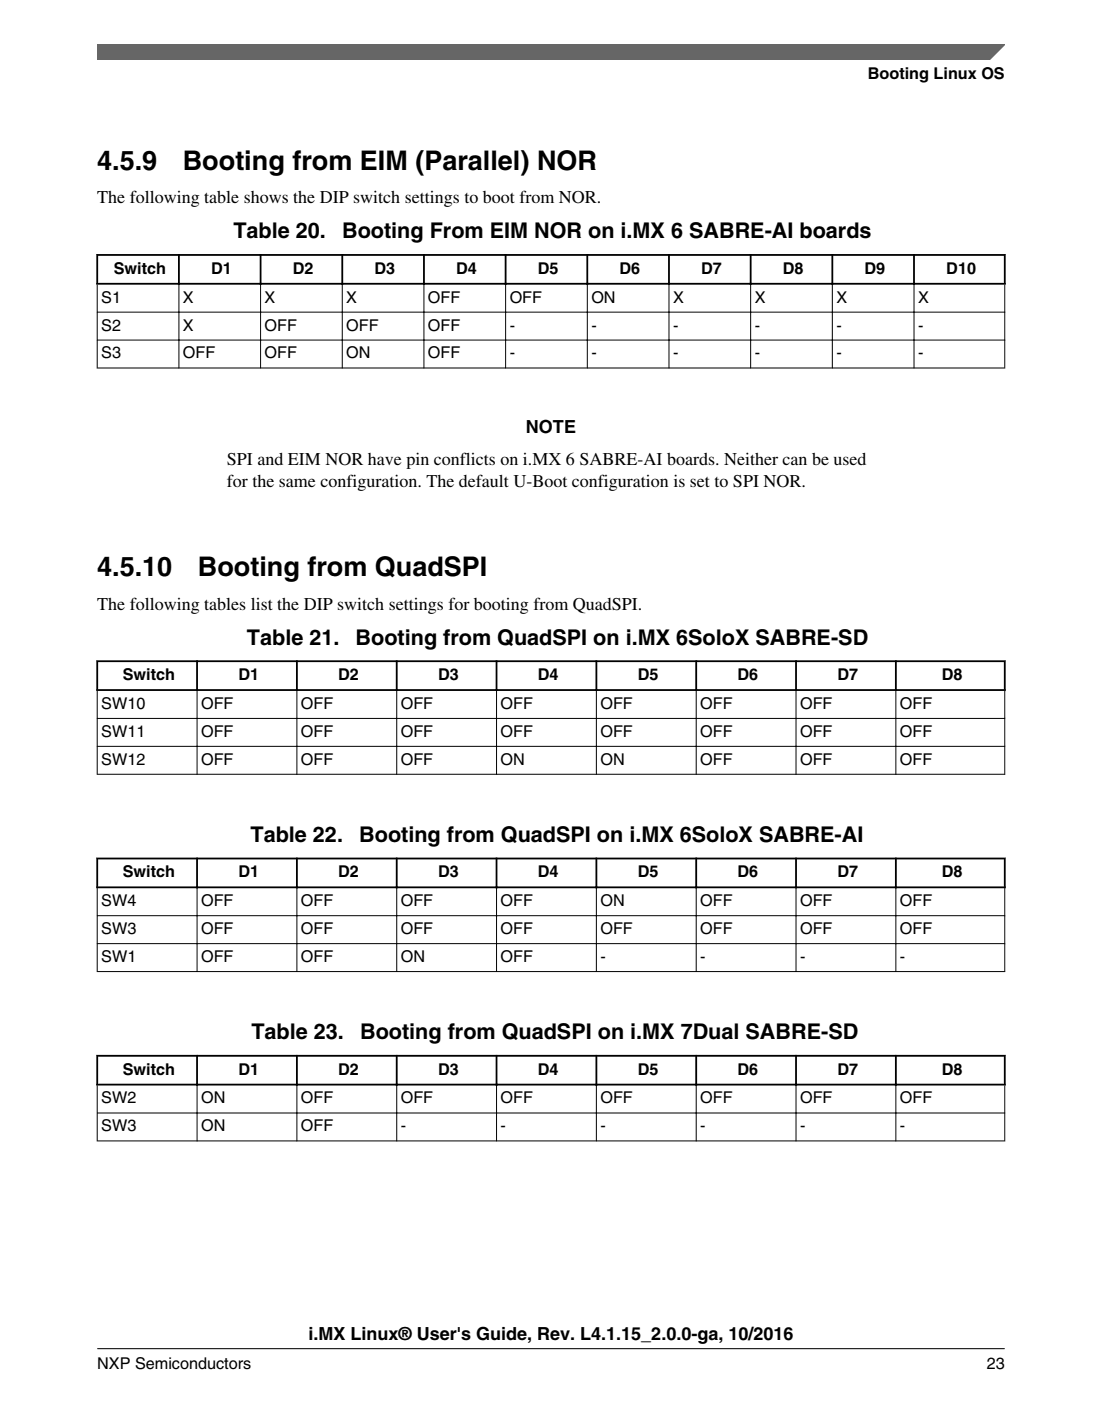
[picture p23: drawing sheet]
<svg xmlns="http://www.w3.org/2000/svg" width="216mm" height="274mm" viewBox="0 0 216 274" stroke-linecap="round" stroke-linejoin="round" font-family="sans-serif">
<defs><g id="words">
<g font-size="5.3">
<text x="19" y="33.2">4.5.9</text>
<text x="35.8" y="33.2">Booting from EIM (Parallel) NOR</text>
<text x="19" y="112.7">4.5.10</text>
<text x="38.8" y="112.7">Booting from QuadSPI</text>
</g>
<g font-size="4.2">
<text x="45.7" y="46.7">Table 20.</text>
<text x="67" y="46.7">Booting From EIM NOR on i.MX 6 SABRE-AI boards</text>
<text x="48.4" y="126.2">Table 21.</text>
<text x="69.7" y="126.2">Booting from QuadSPI on i.MX 6SoloX SABRE-SD</text>
<text x="49.1" y="164.8">Table 22.</text>
<text x="70.4" y="164.8">Booting from QuadSPI on i.MX 6SoloX SABRE-AI</text>
<text x="49.3" y="203.5">Table 23.</text>
<text x="70.6" y="203.5">Booting from QuadSPI on i.MX 7Dual SABRE-SD</text>
</g>
<g font-size="3.5">
<text x="19" y="39.8">The following table shows the DIP switch settings to boot from NOR.</text>
<text x="103" y="84.7">NOTE</text>
<text x="44.4" y="91.1">SPI and EIM NOR have pin conflicts on i.MX 6 SABRE-AI boards. Neither can be used</text>
<text x="44.4" y="95.4">for the same configuration. The default U-Boot configuration is set to SPI NOR.</text>
<text x="19" y="119.4">The following tables list the DIP switch settings for booting from QuadSPI.</text>
<text x="60.4" y="262.3">i.MX Linux® User's Guide, Rev. L4.1.15_2.0.0-ga, 10/2016</text>
</g>
<g font-size="3.2">
<text x="170" y="15.5">Booting Linux OS</text>
<text x="22.3" y="53.6">Switch</text>
<text x="41.4" y="53.6">D1</text>
<text x="57.4" y="53.6">D2</text>
<text x="73.4" y="53.6">D3</text>
<text x="89.4" y="53.6">D4</text>
<text x="105.4" y="53.6">D5</text>
<text x="121.4" y="53.6">D6</text>
<text x="137.4" y="53.6">D7</text>
<text x="153.4" y="53.6">D8</text>
<text x="169.4" y="53.6">D9</text>
<text x="185.4" y="53.6">D10</text>
<text x="19.8" y="59.3">S1</text>
<text x="35.8" y="59.3">X</text>
<text x="51.8" y="59.3">X</text>
<text x="67.8" y="59.3">X</text>
<text x="83.9" y="59.3">OFF</text>
<text x="99.9" y="59.3">OFF</text>
<text x="115.9" y="59.3">ON</text>
<text x="131.9" y="59.3">X</text>
<text x="147.9" y="59.3">X</text>
<text x="163.9" y="59.3">X</text>
<text x="179.9" y="59.3">X</text>
<text x="19.8" y="64.7">S2</text>
<text x="35.8" y="64.7">X</text>
<text x="51.8" y="64.7">OFF</text>
<text x="67.8" y="64.7">OFF</text>
<text x="83.9" y="64.7">OFF</text>
<text x="99.9" y="64.7">-</text>
<text x="115.9" y="64.7">-</text>
<text x="131.9" y="64.7">-</text>
<text x="147.9" y="64.7">-</text>
<text x="163.9" y="64.7">-</text>
<text x="179.9" y="64.7">-</text>
<text x="19.8" y="70.2">S3</text>
<text x="35.8" y="70.2">OFF</text>
<text x="51.8" y="70.2">OFF</text>
<text x="67.8" y="70.2">ON</text>
<text x="83.9" y="70.2">OFF</text>
<text x="99.9" y="70.2">-</text>
<text x="115.9" y="70.2">-</text>
<text x="131.9" y="70.2">-</text>
<text x="147.9" y="70.2">-</text>
<text x="163.9" y="70.2">-</text>
<text x="179.9" y="70.2">-</text>
<text x="24.1" y="133.2">Switch</text>
<text x="46.7" y="133.2">D1</text>
<text x="66.3" y="133.2">D2</text>
<text x="85.8" y="133.2">D3</text>
<text x="105.4" y="133.2">D4</text>
<text x="124.9" y="133.2">D5</text>
<text x="144.5" y="133.2">D6</text>
<text x="164.1" y="133.2">D7</text>
<text x="184.5" y="133.2">D8</text>
<text x="19.8" y="138.8">SW10</text>
<text x="39.4" y="138.8">OFF</text>
<text x="59" y="138.8">OFF</text>
<text x="78.5" y="138.8">OFF</text>
<text x="98.1" y="138.8">OFF</text>
<text x="117.6" y="138.8">OFF</text>
<text x="137.2" y="138.8">OFF</text>
<text x="156.7" y="138.8">OFF</text>
<text x="176.3" y="138.8">OFF</text>
<text x="19.8" y="144.3">SW11</text>
<text x="19.8" y="149.7">SW12</text>
<text x="39.4" y="144.3">OFF</text>
<text x="39.4" y="149.7">OFF</text>
<text x="59" y="144.3">OFF</text>
<text x="59" y="149.7">OFF</text>
<text x="78.5" y="144.3">OFF</text>
<text x="78.5" y="149.7">OFF</text>
<text x="98.1" y="144.3">OFF</text>
<text x="98.1" y="149.7">ON</text>
<text x="117.6" y="144.3">OFF</text>
<text x="117.6" y="149.7">ON</text>
<text x="137.2" y="144.3">OFF</text>
<text x="137.2" y="149.7">OFF</text>
<text x="156.7" y="144.3">OFF</text>
<text x="156.7" y="149.7">OFF</text>
<text x="176.3" y="144.3">OFF</text>
<text x="176.3" y="149.7">OFF</text>
<text x="24.1" y="171.8">Switch</text>
<text x="46.7" y="171.8">D1</text>
<text x="66.3" y="171.8">D2</text>
<text x="85.8" y="171.8">D3</text>
<text x="105.4" y="171.8">D4</text>
<text x="124.9" y="171.8">D5</text>
<text x="144.5" y="171.8">D6</text>
<text x="164.1" y="171.8">D7</text>
<text x="184.5" y="171.8">D8</text>
<text x="19.8" y="177.4">SW4</text>
<text x="39.4" y="177.4">OFF</text>
<text x="59" y="177.4">OFF</text>
<text x="78.5" y="177.4">OFF</text>
<text x="98.1" y="177.4">OFF</text>
<text x="117.6" y="177.4">ON</text>
<text x="137.2" y="177.4">OFF</text>
<text x="156.7" y="177.4">OFF</text>
<text x="176.3" y="177.4">OFF</text>
<text x="19.8" y="182.9">SW3</text>
<text x="39.4" y="182.9">OFF</text>
<text x="59" y="182.9">OFF</text>
<text x="78.5" y="182.9">OFF</text>
<text x="98.1" y="182.9">OFF</text>
<text x="117.6" y="182.9">OFF</text>
<text x="137.2" y="182.9">OFF</text>
<text x="156.7" y="182.9">OFF</text>
<text x="176.3" y="182.9">OFF</text>
<text x="19.8" y="188.4">SW1</text>
<text x="39.4" y="188.4">OFF</text>
<text x="59" y="188.4">OFF</text>
<text x="78.5" y="188.4">ON</text>
<text x="98.1" y="188.4">OFF</text>
<text x="117.6" y="188.4">-</text>
<text x="137.2" y="188.4">-</text>
<text x="156.7" y="188.4">-</text>
<text x="176.3" y="188.4">-</text>
<text x="24.1" y="210.4">Switch</text>
<text x="46.7" y="210.4">D1</text>
<text x="66.3" y="210.4">D2</text>
<text x="85.8" y="210.4">D3</text>
<text x="105.4" y="210.4">D4</text>
<text x="124.9" y="210.4">D5</text>
<text x="144.5" y="210.4">D6</text>
<text x="164.1" y="210.4">D7</text>
<text x="184.5" y="210.4">D8</text>
<text x="19.8" y="216.1">SW2</text>
<text x="19.8" y="221.5">SW3</text>
<text x="39.4" y="216.1">ON</text>
<text x="39.4" y="221.5">ON</text>
<text x="59" y="216.1">OFF</text>
<text x="59" y="221.5">OFF</text>
<text x="78.5" y="216.1">OFF</text>
<text x="78.5" y="221.5">-</text>
<text x="98.1" y="216.1">OFF</text>
<text x="98.1" y="221.5">-</text>
<text x="117.6" y="216.1">OFF</text>
<text x="117.6" y="221.5">-</text>
<text x="137.2" y="216.1">OFF</text>
<text x="137.2" y="221.5">-</text>
<text x="156.7" y="216.1">OFF</text>
<text x="156.7" y="221.5">-</text>
<text x="176.3" y="216.1">OFF</text>
<text x="176.3" y="221.5">-</text>
<text x="19.1" y="268">NXP Semiconductors</text>
<text x="193.3" y="268">23</text>
</g>
</g></defs>
<g fill="none" stroke="#000" stroke-width=".35">
<path d="M18.9 49.9h178.1M18.9 55.6h178.1M19 49.7v6M35.1 49.7v6M51.1 49.7v6M67.1 49.7v6M83.1 49.7v6M99.1 49.7v6M115.1 49.7v6M131.1 49.7v6M147.1 49.7v6M163.1 49.7v6"/>
<path d="M179.1 49.7v6M196.8 49.7v6"/>
</g>
<g fill="none" stroke="#000" stroke-width=".2">
<path d="M19 55.7v16.4M35.1 55.4v16.7M51.1 55.4v16.7M67.1 55.4v16.7M83.1 55.4v16.7M99.1 55.4v16.7M115.1 55.4v16.7M131.1 55.4v16.7M147.1 55.4v16.7M163.1 55.4v16.7M179.1 55.4v16.7M196.8 55.7v16.4"/>
<path d="M19 61.1h177.9M19 66.6h177.9M19 72.1h177.9"/>
</g>
<g fill="#fff">
<path d="M19 122.6h177.8v30.9h-177.8z" fill-rule="evenodd"/>
<path d="M19.2 129.6h19.2v5.3h-19.2z" fill-rule="evenodd"/>
<path d="M38.8 129.6h19.2v5.3h-19.2z" fill-rule="evenodd"/>
<path d="M58.3 129.6h19.2v5.3h-19.2z" fill-rule="evenodd"/>
<path d="M77.9 129.6h19.2v5.3h-19.2z" fill-rule="evenodd"/>
<path d="M97.5 129.6h19.2v5.3h-19.2z" fill-rule="evenodd"/>
<path d="M117 129.6h19.2v5.3h-19.2z" fill-rule="evenodd"/>
<path d="M136.6 129.6h19.2v5.3h-19.2z" fill-rule="evenodd"/>
<path d="M156.1 129.6h19.2v5.3h-19.2z" fill-rule="evenodd"/>
<path d="M175.7 129.6h21v5.3h-21z" fill-rule="evenodd"/>
<path d="M19.1 135.3h19.4v5.3h-19.4z" fill-rule="evenodd"/>
<path d="M38.7 135.3h19.4v5.3h-19.4z" fill-rule="evenodd"/>
<path d="M58.3 135.3h19.3v5.3h-19.3z" fill-rule="evenodd"/>
<path d="M77.8 135.3h19.4v5.3h-19.4z" fill-rule="evenodd"/>
<path d="M97.4 135.3h19.4v5.3h-19.4z" fill-rule="evenodd"/>
<path d="M116.9 135.3h19.4v5.3h-19.4z" fill-rule="evenodd"/>
<path d="M136.5 135.3h19.4v5.3h-19.4z" fill-rule="evenodd"/>
<path d="M156 135.3h19.4v5.3h-19.4z" fill-rule="evenodd"/>
<path d="M175.6 135.3h21.2v5.3h-21.2z" fill-rule="evenodd"/>
<path d="M19.1 140.8h19.4v5.2h-19.4z" fill-rule="evenodd"/>
<path d="M38.7 140.8h19.4v5.2h-19.4z" fill-rule="evenodd"/>
<path d="M58.3 140.8h19.3v5.2h-19.3z" fill-rule="evenodd"/>
<path d="M77.8 140.8h19.4v5.2h-19.4z" fill-rule="evenodd"/>
<path d="M97.4 140.8h19.4v5.2h-19.4z" fill-rule="evenodd"/>
<path d="M116.9 140.8h19.4v5.2h-19.4z" fill-rule="evenodd"/>
<path d="M136.5 140.8h19.4v5.2h-19.4z" fill-rule="evenodd"/>
<path d="M156 140.8h19.4v5.2h-19.4z" fill-rule="evenodd"/>
<path d="M175.6 140.8h21.2v5.2h-21.2z" fill-rule="evenodd"/>
<path d="M19.1 146.2h19.4v5.3h-19.4z" fill-rule="evenodd"/>
<path d="M38.7 146.2h19.4v5.3h-19.4z" fill-rule="evenodd"/>
<path d="M58.3 146.2h19.3v5.3h-19.3z" fill-rule="evenodd"/>
<path d="M77.8 146.2h19.4v5.3h-19.4z" fill-rule="evenodd"/>
<path d="M97.4 146.2h19.4v5.3h-19.4z" fill-rule="evenodd"/>
<path d="M116.9 146.2h19.4v5.3h-19.4z" fill-rule="evenodd"/>
<path d="M136.5 146.2h19.4v5.3h-19.4z" fill-rule="evenodd"/>
<path d="M156 146.2h19.4v5.3h-19.4z" fill-rule="evenodd"/>
<path d="M175.6 146.2h21.2v5.3h-21.2z" fill-rule="evenodd"/>
</g>
<path d="M18.9 129.5h178.1M18.9 135.1h178.1M19 129.3v6M38.6 129.3v6M58.2 129.3v6M77.7 129.3v6M97.3 129.3v6M116.8 129.3v6M136.4 129.3v6M156 129.3v6M175.5 129.3v6M196.8 129.3v6" fill="none" stroke="#000" stroke-width=".35"/>
<g fill="none" stroke="#000" stroke-width=".2">
<path d="M19 135.3v16.4M38.6 134.9v16.8M58.2 134.9v16.8M77.7 134.9v16.8M97.3 134.9v16.8M116.8 134.9v16.8M136.4 134.9v16.8M156 134.9v16.8M175.5 134.9v16.8M196.8 135.3v16.4M19 140.7h177.9M19 146.1h177.9"/>
<path d="M19 151.6h177.9"/>
</g>
<g fill="#fff">
<path d="M19 161.2h177.8v30.9h-177.8z" fill-rule="evenodd"/>
<path d="M19.2 168.3h19.2v5.3h-19.2z" fill-rule="evenodd"/>
<path d="M38.8 168.3h19.2v5.3h-19.2z" fill-rule="evenodd"/>
<path d="M58.3 168.3h19.2v5.3h-19.2z" fill-rule="evenodd"/>
<path d="M77.9 168.3h19.2v5.3h-19.2z" fill-rule="evenodd"/>
<path d="M97.5 168.3h19.2v5.3h-19.2z" fill-rule="evenodd"/>
<path d="M117 168.3h19.2v5.3h-19.2z" fill-rule="evenodd"/>
<path d="M136.6 168.3h19.2v5.3h-19.2z" fill-rule="evenodd"/>
<path d="M156.1 168.3h19.2v5.3h-19.2z" fill-rule="evenodd"/>
<path d="M175.7 168.3h21v5.3h-21z" fill-rule="evenodd"/>
<path d="M19.1 173.9h19.4v5.3h-19.4z" fill-rule="evenodd"/>
<path d="M38.7 173.9h19.4v5.3h-19.4z" fill-rule="evenodd"/>
<path d="M58.3 173.9h19.3v5.3h-19.3z" fill-rule="evenodd"/>
<path d="M77.8 173.9h19.4v5.3h-19.4z" fill-rule="evenodd"/>
<path d="M97.4 173.9h19.4v5.3h-19.4z" fill-rule="evenodd"/>
<path d="M116.9 173.9h19.4v5.3h-19.4z" fill-rule="evenodd"/>
<path d="M136.5 173.9h19.4v5.3h-19.4z" fill-rule="evenodd"/>
<path d="M156 173.9h19.4v5.3h-19.4z" fill-rule="evenodd"/>
<path d="M175.6 173.9h21.2v5.3h-21.2z" fill-rule="evenodd"/>
<path d="M19.1 179.4h19.4v5.3h-19.4z" fill-rule="evenodd"/>
<path d="M38.7 179.4h19.4v5.3h-19.4z" fill-rule="evenodd"/>
<path d="M58.3 179.4h19.3v5.3h-19.3z" fill-rule="evenodd"/>
<path d="M77.8 179.4h19.4v5.3h-19.4z" fill-rule="evenodd"/>
<path d="M97.4 179.4h19.4v5.3h-19.4z" fill-rule="evenodd"/>
<path d="M116.9 179.4h19.4v5.3h-19.4z" fill-rule="evenodd"/>
<path d="M136.5 179.4h19.4v5.3h-19.4z" fill-rule="evenodd"/>
<path d="M156 179.4h19.4v5.3h-19.4z" fill-rule="evenodd"/>
<path d="M175.6 179.4h21.2v5.3h-21.2z" fill-rule="evenodd"/>
<path d="M19.1 184.9h19.4v5.2h-19.4z" fill-rule="evenodd"/>
<path d="M38.7 184.9h19.4v5.2h-19.4z" fill-rule="evenodd"/>
<path d="M58.3 184.9h19.3v5.2h-19.3z" fill-rule="evenodd"/>
<path d="M77.8 184.9h19.4v5.2h-19.4z" fill-rule="evenodd"/>
<path d="M97.4 184.9h19.4v5.2h-19.4z" fill-rule="evenodd"/>
<path d="M116.9 184.9h19.4v5.2h-19.4z" fill-rule="evenodd"/>
<path d="M136.5 184.9h19.4v5.2h-19.4z" fill-rule="evenodd"/>
<path d="M156 184.9h19.4v5.2h-19.4z" fill-rule="evenodd"/>
<path d="M175.6 184.9h21.2v5.2h-21.2z" fill-rule="evenodd"/>
</g>
<path d="M18.9 168.1h178.1M18.9 173.7h178.1M19 167.9v6M38.6 167.9v6M58.2 167.9v6M77.7 167.9v6M97.3 167.9v6M116.8 167.9v6M136.4 167.9v6M156 167.9v6M175.5 167.9v6M196.8 167.9v6" fill="none" stroke="#000" stroke-width=".35"/>
<g fill="none" stroke="#000" stroke-width=".2">
<path d="M19 179.3h177.9M19 173.9v16.4M38.6 173.5v16.8M58.2 173.5v16.8M77.7 173.5v16.8M97.3 173.5v16.8M116.8 173.5v16.8M136.4 173.5v16.8M156 173.5v16.8M175.5 173.5v16.8M196.8 173.9v16.4M19 184.8h177.9"/>
<path d="M19 190.2h177.9"/>
</g>
<g fill="#fff">
<path d="M19 199.8h177.8v25.4h-177.8z" fill-rule="evenodd"/>
<path d="M19.2 206.9h19.2v5.3h-19.2z" fill-rule="evenodd"/>
<path d="M38.8 206.9h19.2v5.3h-19.2z" fill-rule="evenodd"/>
<path d="M58.3 206.9h19.2v5.3h-19.2z" fill-rule="evenodd"/>
<path d="M77.9 206.9h19.2v5.3h-19.2z" fill-rule="evenodd"/>
<path d="M97.5 206.9h19.2v5.3h-19.2z" fill-rule="evenodd"/>
<path d="M117 206.9h19.2v5.3h-19.2z" fill-rule="evenodd"/>
<path d="M136.6 206.9h19.2v5.3h-19.2z" fill-rule="evenodd"/>
<path d="M156.1 206.9h19.2v5.3h-19.2z" fill-rule="evenodd"/>
<path d="M175.7 206.9h21v5.3h-21z" fill-rule="evenodd"/>
<path d="M19.1 212.5h19.4v5.3h-19.4z" fill-rule="evenodd"/>
<path d="M38.7 212.5h19.4v5.3h-19.4z" fill-rule="evenodd"/>
<path d="M58.3 212.5h19.3v5.3h-19.3z" fill-rule="evenodd"/>
<path d="M77.8 212.5h19.4v5.3h-19.4z" fill-rule="evenodd"/>
<path d="M97.4 212.5h19.4v5.3h-19.4z" fill-rule="evenodd"/>
<path d="M116.9 212.5h19.4v5.3h-19.4z" fill-rule="evenodd"/>
<path d="M136.5 212.5h19.4v5.3h-19.4z" fill-rule="evenodd"/>
<path d="M156 212.5h19.4v5.3h-19.4z" fill-rule="evenodd"/>
<path d="M175.6 212.5h21.2v5.3h-21.2z" fill-rule="evenodd"/>
<path d="M19.1 218h19.4v5.3h-19.4z" fill-rule="evenodd"/>
<path d="M38.7 218h19.4v5.3h-19.4z" fill-rule="evenodd"/>
<path d="M58.3 218h19.3v5.3h-19.3z" fill-rule="evenodd"/>
<path d="M77.8 218h19.4v5.3h-19.4z" fill-rule="evenodd"/>
<path d="M97.4 218h19.4v5.3h-19.4z" fill-rule="evenodd"/>
<path d="M116.9 218h19.4v5.3h-19.4z" fill-rule="evenodd"/>
<path d="M136.5 218h19.4v5.3h-19.4z" fill-rule="evenodd"/>
<path d="M156 218h19.4v5.3h-19.4z" fill-rule="evenodd"/>
<path d="M175.6 218h21.2v5.3h-21.2z" fill-rule="evenodd"/>
</g>
<path d="M18.9 206.7h178.1M18.9 212.4h178.1M19 206.6v5.9M38.6 206.6v5.9M58.2 206.6v5.9M77.7 206.6v5.9M97.3 206.6v5.9M116.8 206.6v5.9M136.4 206.6v5.9M156 206.6v5.9M175.5 206.6v5.9M196.8 206.6v5.9" fill="none" stroke="#000" stroke-width=".35"/>
<path d="M19 217.9h177.9M19 212.5v11M38.6 212.2v11.3M58.2 212.2v11.3M77.7 212.2v11.3M97.3 212.2v11.3M116.8 212.2v11.3M136.4 212.2v11.3M156 212.2v11.3M175.5 212.2v11.3M196.8 212.5v11M19 223.4h177.9" fill="none" stroke="#000" stroke-width=".2"/>
<path d="M19 8.7h177.8l-5.6 3h-172.2z" fill="#666"/>
<path d="M19 11.7v-3h177.8l-3 3" fill="none" stroke="#666" stroke-width=".28"/>
<path d="M19 264.1h177.8" fill="none" stroke="#000" stroke-width=".2"/>
<use href="#words"/>
</svg>
